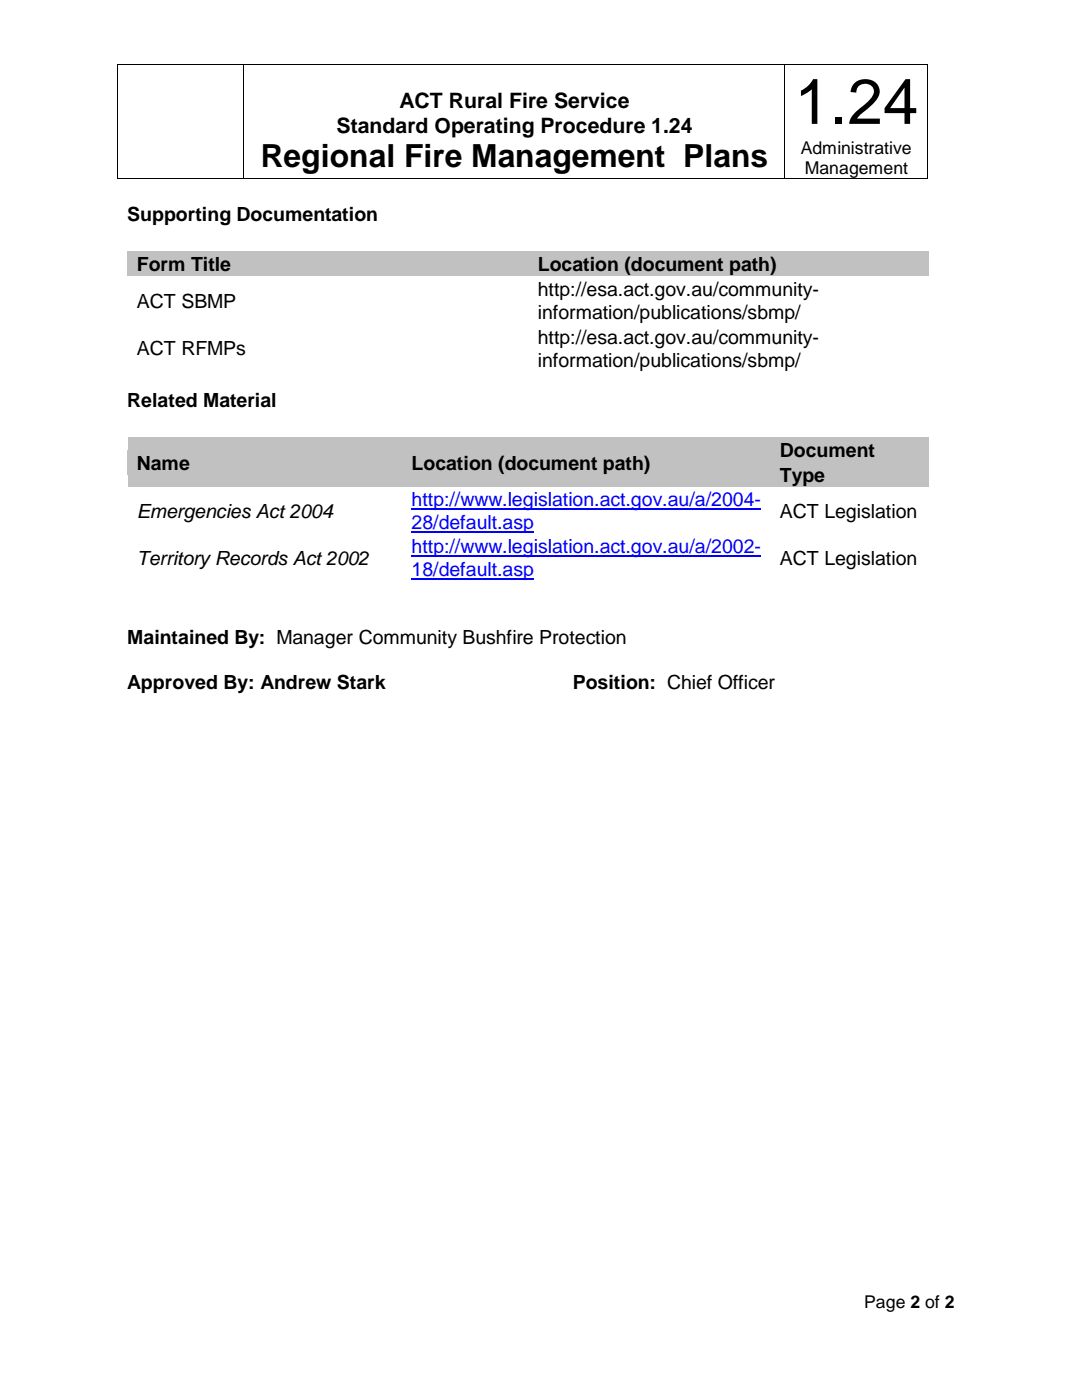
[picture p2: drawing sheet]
<svg xmlns="http://www.w3.org/2000/svg" width="216mm" height="279mm" viewBox="0 0 216 279" stroke-linecap="round" stroke-linejoin="round" font-family="sans-serif">
<defs><g id="words">
<text font-size="12.7" x="158.5" y="24.7">1.24</text>
<text font-size="6.3" x="52" y="33.3">Regional Fire Management Plans</text>
<g font-size="4.2">
<text x="79.7" y="21.6">ACT Rural Fire Service</text>
<text x="67.1" y="26.5">Standard Operating Procedure 1.24</text>
</g>
<g font-size="3.9">
<text x="25.4" y="44.2">Supporting Documentation</text>
<text x="27.3" y="54.1">Form Title</text>
<text x="107.3" y="54.1">Location (document path)</text>
<text x="107.3" y="59.1">http://esa.act.gov.au/community-</text>
<text x="27.3" y="61.4">ACT SBMP</text>
<text x="107.3" y="63.7">information/publications/sbmp/</text>
<text x="27.3" y="70.9">ACT RFMPs</text>
<text x="107.3" y="68.6">http://esa.act.gov.au/community-</text>
<text x="107.3" y="73.2">information/publications/sbmp/</text>
<text x="25.4" y="81.3">Related Material</text>
<text x="27.3" y="93.7">Name</text>
<text x="82.1" y="93.7">Location (document path)</text>
<text x="155.6" y="91.3">Document</text>
<text x="155.6" y="96.2">Type</text>
<text x="27.3" y="103.3">Emergencies Act 2004</text>
<text x="155.6" y="103.3">ACT Legislation</text>
<text x="27.3" y="112.7">Territory Records Act 2002</text>
<text x="155.6" y="112.7">ACT Legislation</text>
<text x="25.4" y="128.6">Maintained By: Manager Community Bushfire Protection</text>
<text x="25.4" y="137.5">Approved By: Andrew Stark</text>
<text x="114.3" y="137.5">Position: Chief Officer</text>
</g>
<g font-size="3.9" fill="#00f">
<text x="82.1" y="101">http://www.legislation.act.gov.au/a/2004-</text>
<text x="82.1" y="105.7">28/default.asp</text>
<text x="82.1" y="110.4">http://www.legislation.act.gov.au/a/2002-</text>
<text x="82.1" y="115">18/default.asp</text>
</g>
<g font-size="3.5">
<text x="159.8" y="30.7">Administrative</text>
<text x="160.6" y="34.8">Management</text>
<text x="172.5" y="261">Page 2 of 2</text>
</g>
</g></defs>
<path d="M23.4 12.7h.2v.2h-.2zM48.6 12.7h.2v.2h-.2zM156.5 12.7h.2v.2h-.2zM185.1 12.7h.2v.2h-.2zM23.4 35.6h.2v.2h-.2zM48.6 35.6h.2v.2h-.2zM156.5 35.6h.2v.2h-.2zM185.1 35.6h.2v.2h-.2z" fill="#000"/>
<path d="M23.5 12.9v22.7M23.6 12.8h25M48.7 12.9v22.7M48.8 12.8h107.7M156.6 12.9v22.7M156.7 12.8h28.4M185.2 12.9v22.7M23.6 35.7h25M48.8 35.7h107.7M156.7 35.7h28.4" fill="none" stroke="#000" stroke-width=".2"/>
<g fill="#c1c1c1">
<path d="M25.5 50.2h1.8v4.9h-1.8z" fill-rule="evenodd"/>
<path d="M103.5 50.2h1.8v4.9h-1.8z" fill-rule="evenodd"/>
<path d="M105.5 50.2h1.8v4.9h-1.8z" fill-rule="evenodd"/>
<path d="M183.5 50.2h1.8v4.9h-1.8z" fill-rule="evenodd"/>
<path d="M25.5 87.3h54.6v2.5h-54.6z" fill-rule="evenodd"/>
<path d="M25.5 89.8h1.8v4.9h-1.8z" fill-rule="evenodd"/>
<path d="M78.3 89.8h1.8v4.9h-1.8z" fill-rule="evenodd"/>
<path d="M25.5 94.7h54.6v2.5h-54.6z" fill-rule="evenodd"/>
<path d="M27.3 89.8h51v4.9h-51z" fill-rule="evenodd"/>
<path d="M80.3 87.3h73.3v2.5h-73.3z" fill-rule="evenodd"/>
<path d="M80.3 89.8h1.8v4.9h-1.8z" fill-rule="evenodd"/>
<path d="M151.8 89.8h1.8v4.9h-1.8z" fill-rule="evenodd"/>
<path d="M80.3 94.7h73.3v2.5h-73.3z" fill-rule="evenodd"/>
<path d="M82.1 89.8h69.7v4.9h-69.7z" fill-rule="evenodd"/>
<path d="M153.8 87.3h1.8v9.9h-1.8z" fill-rule="evenodd"/>
<path d="M183.5 87.3h1.8v9.9h-1.8z" fill-rule="evenodd"/>
</g>
<g fill="#c1c1c1">
<path d="M27.3 50.2h76.2v4.9h-76.2z"/>
<path d="M107.3 50.2h76.2v4.9h-76.2z"/>
<path d="M155.6 87.3h27.9v4.9h-27.9z"/>
<path d="M155.6 92.2h27.9v5h-27.9z"/>
</g>
<path d="M82.1 101.6h69.7M82.1 106.2h24.4M82.1 111h69.7M82.1 115.5h24.4" fill="none" stroke="#00f" stroke-width=".3"/>
<use href="#words"/>
</svg>
